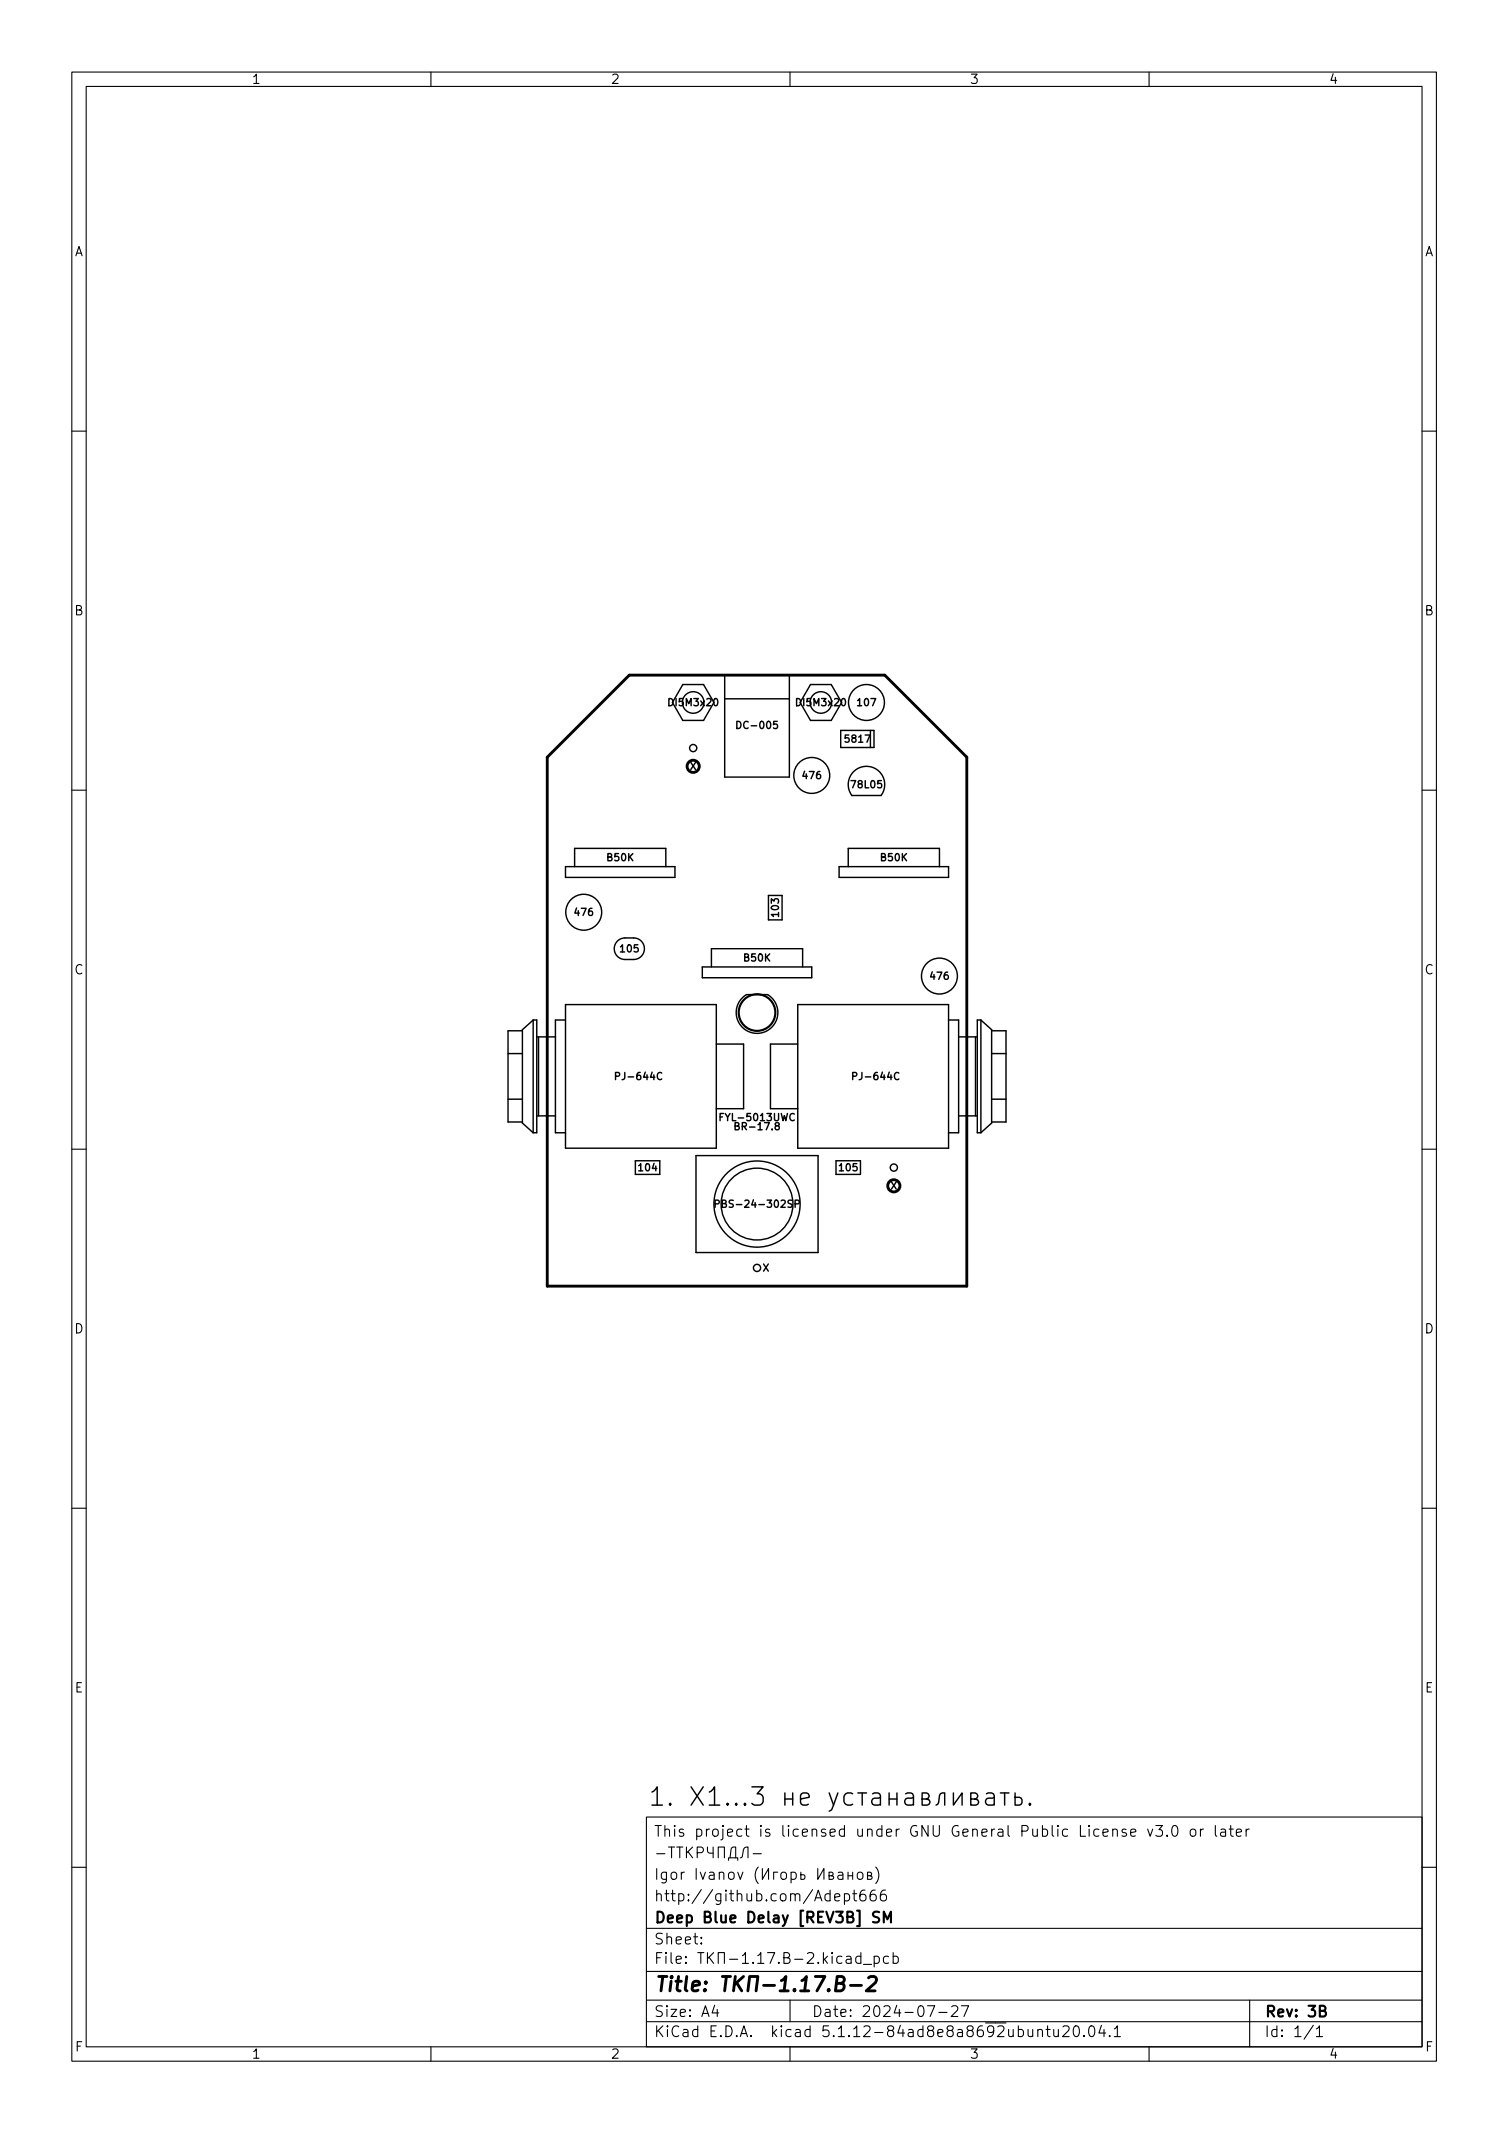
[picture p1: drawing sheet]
<svg xmlns="http://www.w3.org/2000/svg" width="210mm" height="297mm" viewBox="0 0 210 297" stroke-linecap="round" stroke-linejoin="round" font-family="sans-serif">
<defs><g id="words">
<text font-size="3.5" x="90.2" y="251.5">1. X1...3 .</text>
<text font-size="2.8" x="91" y="277.3">Title: -1.17.B-2</text>
<g font-size="2.1">
<text x="91" y="255.8">This project is licensed under GNU General Public License v3.0 or later</text>
<text x="91" y="261.8">Igor Ivanov ( )</text>
<text x="91" y="267.8">Deep Blue Delay [REV3B] SM</text>
<text x="91" y="264.8">http://github.com/Adept666</text>
<text x="91" y="273.5">File: -1.17.B-2.kicad_pcb</text>
<text x="91" y="270.8">Sheet:</text>
<text x="91" y="280.9">Size: A4</text>
<text x="113" y="280.9">Date: 2024-07-27</text>
<text x="176" y="280.9">Rev: 3B</text>
<text x="91" y="283.7">KiCad E.D.A. kicad 5.1.12-84ad8e8a8692ubuntu20.04.1</text>
<text x="176" y="283.7">Id: 1/1</text>
</g>
<g font-size="1.8">
<text x="35" y="11.7">1</text>
<text x="85" y="11.7">2</text>
<text x="135" y="11.7">3</text>
<text x="185" y="11.7">4</text>
<text x="10.3" y="35.7">A</text>
<text x="198.4" y="35.7">A</text>
<text x="10.3" y="85.7">B</text>
<text x="198.4" y="85.7">B</text>
<text x="10.3" y="135.7">C</text>
<text x="198.4" y="135.7">C</text>
<text x="10.3" y="185.7">D</text>
<text x="198.4" y="185.7">D</text>
<text x="10.4" y="235.7">E</text>
<text x="198.4" y="235.7">E</text>
<text x="10.4" y="285.7">F</text>
<text x="35" y="286.7">1</text>
<text x="85" y="286.7">2</text>
<text x="135" y="286.7">3</text>
<text x="185" y="286.7">4</text>
<text x="198.5" y="285.7">F</text>
</g>
<g font-size="1.4">
<text x="93.3" y="98.3">DI5M3x20</text>
<text x="103" y="101.5">DC-005</text>
<text x="111.1" y="98.3">DI5M3x20</text>
<text x="119.5" y="98.3">107</text>
<text x="96.1" y="107.2">X</text>
<text x="117.8" y="103.4">5817</text>
<text x="111.9" y="108.5">476</text>
<text x="118.7" y="109.8">78L05</text>
<text x="84.6" y="119.9">B50K</text>
<text x="122.7" y="119.9">B50K</text>
<text x="80.1" y="127.5">476</text>
<text x="108.5" y="127.6" transform="rotate(-90 108.5 127.6)">103</text>
<text x="86.5" y="132.6">105</text>
<text x="103.6" y="133.9">B50K</text>
<text x="129.6" y="136.4">476</text>
<text x="86.2" y="150.4">PJ-644C</text>
<text x="119.2" y="150.4">PJ-644C</text>
<text x="100.7" y="156.1">FYL-5013UWC</text>
<text x="102.8" y="157.4">BR-17.8</text>
<text x="89" y="163.1">104</text>
<text x="116.9" y="163.1">105</text>
<text x="124" y="165.6">X</text>
<text x="100.6" y="168.2">PBS-24-302SP</text>
<text x="106" y="177.1">X</text>
</g>
</g></defs>
<g fill="none" stroke="#000" stroke-width=".15">
<path d="M10 10h190v277h-190zM12 12h186v273h-186zM60 10v2M110 10v2M160 10v2M10 60h2M198 60h2M10 110h2M198 110h2M10 160h2M198 160h2M10 210h2"/>
<path d="M198 210h2M90 253h108v32h-108zM91.4 258.1h1.2M93.1 257.2h.8M93.5 257.2v1.5M94.2 257.2h.9M94.7 257.2v1.5M95.6 257.2v1.5M95.8 257.9l.6 .8M96.4 257.2l-.8 .9M97.1 258h.6a.41 .41 0 0 0 .3-.4 .41 .41 0 0 0-.3-.4h-.6v1.5M98.5 257.2l.1 .7 .2 .2h.5"/>
<path d="M99.3 257.2v1.5M100 258.7v-1.5h.9v1.5M101.4 259.1v-.4h1.3v.4M101.7 258.7l.1-1.2 .3-.3h.3v1.5M103.1 258.7l.2-.1 .1-.1 .1-.9a.51 .51 0 0 1 .7-.4v1.5M104.9 258.1h1.1M157.4 255.2l.8-.1-.1-.3-.4-.1-.3 .2 .1 .7 .2 .1 .4-.1M159.8 254.7l.4 1 .3-1M160.9 254.2h1l-.5 .6a.41 .41 0 0 1 .5 .3v.3l-.2 .2-.5 .1-.3-.1M162.5 255.6h.1l-.1 .1-.1-.1h.1v.1M163.3 254.4a.36 .36 0 0 1 .4-.2 .36 .36 0 0 1 .2 .3 .77 .77 0 0 1-.4 1.2 .91 .91 0 0 1-.2-1.3zM165.9 254.8a.41 .41 0 0 1 .6 .2v.4a.41 .41 0 0 1-.4 .3 .41 .41 0 0 1-.4-.3v-.4z"/>
<path d="M167.2 254.7v1M167.6 254.7l-.3 .1-.1 .2M169.2 254.2v1.3l.2 .2M170 254.8l.2-.1 .4 .1 .1 .9M170.7 255.1h-.5a.29 .29 0 0 0-.3 .3 .29 .29 0 0 0 .3 .3l.5-.1M171.2 254.7h.5M171.4 254.2v1.3v.1l.3 .1M172.2 255.2l.7-.1-.1-.3-.4-.1-.2 .2v.7l.2 .1 .4-.1M173.5 254.7v1M173.9 254.7l-.2 .1-.2 .2M10 260h2M90 278.5h108"/>
<path d="M90 274.5h108M90 268.5h108M97.7 270.6v.1l-.1-.1h.1v.1M97.7 269.8v.1h-.1l.1-.1v.1M99.5 279.2l-.3 1.1h.9M99.9 279.8v1M105.6 260a1.72 1.72 0 0 0 0 2.3M106.2 260.2v1.5l.8-1.5v1.5M108.3 260.7h-.6v1M108.9 260.8a.41 .41 0 0 1 .6 .2v.4a.41 .41 0 0 1-.4 .3 .41 .41 0 0 1-.4-.3v-.4zM110 278.5v3M110.2 260.8l.4-.1 .3 .3v.4l-.2 .2-.1 .1-.4-.1"/>
<path d="M110.2 260.7v1.5M111.5 260.7v1l.5-.1 .1-.1-.1-.4h-.5M113.9 260.2v1.5l.8-1.5v1.5M114.8 272.8l.4 .6M115.2 272.4l-.5 .6M115.4 261.2l.5-.1 .1-.1-.1-.2-.5-.1v1h.5l.1-.1 .1-.2-.1-.1-.2-.1M115.9 271.9l-.1 .1 .1 .1v-.1v-.1v.2M115.9 272.4v1M116.2 264.2l.7-.1v-.3l-.5-.1-.2 .2 .1 .7 .1 .1 .5-.1M116.7 260.8l.2-.1 .4 .1 .1 .9M117.2 272.5l-.4-.1-.3 .3v.4l.2 .2 .1 .1 .4-.1M117.4 261.1h-.5a.29 .29 0 0 0-.3 .3 .29 .29 0 0 0 .3 .3l.5-.1"/>
<path d="M117.6 263.8l.4-.1 .3 .3v.4l-.1 .2-.2 .1-.4-.1M117.6 263.7v1.5M117.9 272.5l.1-.1 .4 .1 .1 .9M118.1 261.2h.6M118.1 260.7v1M118.5 272.8h-.5a.29 .29 0 0 0-.2 .3 .29 .29 0 0 0 .2 .3l.5-.1M118.7 263.7h.6M118.7 260.7v1M118.9 263.2v1.3l.1 .1 .3 .1M119.5 260.8a.41 .41 0 0 1 .7 .2v.4a.41 .41 0 0 1-.4 .3 .41 .41 0 0 1-.4-.3v-.4zM119.9 272.5l-.5-.1-.2 .3v.4l.1 .2 .1 .1 .5-.1M119.9 271.9v1.5"/>
<path d="M120.2 273.6h1.2M120.4 263.2a.59 .59 0 0 0-.7 .7v.5l.2 .2 .4 .1 .2-.1 .1-.5-.2-.2-.4-.1-.3 .3M120.8 261.2l.5-.1 .1-.1-.1-.2-.5-.1v1h.4l.2-.1v-.2v-.1l-.2-.1M121.7 272.5l.5-.1 .2 .3v.4l-.1 .2-.1 .1-.5-.1M121.7 272.4v1.5M121.9 263.2a.59 .59 0 0 0-.7 .7v.5l.1 .2 .4 .1 .2-.1 .1-.5-.1-.2-.5-.1-.2 .3M121.9 260a1.72 1.72 0 0 1 0 2.3M123.3 263.2a.59 .59 0 0 0-.7 .7v.5l.1 .2 .5 .1 .2-.1v-.5l-.1-.2-.4-.1-.3 .3M123.7 272.5l-.4-.1-.3 .3v.4l.2 .2 .1 .1 .4-.1M124.4 272.5l.4-.1 .3 .3v.4l-.2 .2-.1 .1-.4-.1M124.4 271.9v1.5M129.2 279.3h1l-.7 1.5"/>
<path d="M132.5 279.5l.2-.2 .5 .1a.41 .41 0 0 1 .1 .6l-.9 .8h1M133.9 279.3h1l-.7 1.5M174 278.5v6.5M198 260h2M60 285v2M90 281.5h108M110 285v2M130.7 280.2h1.2M144.5 282.8a.37 .37 0 0 1 .7 0v.8M144.5 282.6v1M145.7 282.6h.5M145.9 282.1v1.3v.1l.3 .1"/>
<path d="M146.7 282.6l.1 .9a.41 .41 0 0 0 .6 0M147.4 282.6v1M148 282.3l.2-.2 .5 .1a.41 .41 0 0 1 .1 .6l-.9 .8h1M149.6 282.3a.36 .36 0 0 1 .4-.2 .36 .36 0 0 1 .2 .3 .77 .77 0 0 1-.4 1.2 .91 .91 0 0 1-.2-1.3zM150.9 283.5h.1l-.1 .1v-.1v.1M151.8 282.2a.36 .36 0 0 1 .6 .2 .77 .77 0 0 1-.5 1.2 1 1 0 0 1-.1-1.4zM153.4 282l-.4 1.1h.9M153.7 282.6v1M154.5 283.5h.1l-.1 .1-.1-.1h.1v.1M155.2 282.5l.4-.4v1.5M155.2 283.6h.8M160 285v2"/>
<path d="M182.9 282l-1.3 2M183.3 282.5l.4-.4v1.5M183.3 283.6h.9"/>
</g>
<path d="M122.4 266.3l-.2-.1-.5 .1a.36 .36 0 0 0-.1 .4 .36 .36 0 0 0 .2 .2 .55 .55 0 0 1 .6 .4l-.1 .3-.2 .1-.5-.1M123.1 267.7v-1.5l.5 1.1 .5-1.1v1.5M183.8 280h.6a.36 .36 0 0 0 .2-.4 .36 .36 0 0 0-.3-.3h-.5v1.5h.5a.4 .4 0 0 0 .3-.4 .4 .4 0 0 0-.3-.4" fill="none" stroke="#000" stroke-width=".3"/>
<path d="M76.2 105.4l11.4-11.4h35.6l11.4 11.4v73.7h-58.4zM111.5 277.2h1.1M111.6 275.8l.7-.6-.3 2M113.5 275.2h1.4l-1.1 2M115.4 277.1h.1l-.1 .1-.1-.1h.1v.1M116.5 276.2h.6a.49 .49 0 0 0 .5-.4 .49 .49 0 0 0-.4-.6h-.6l-.3 2h.8a.53 .53 0 0 0 .4-.5 .53 .53 0 0 0-.4-.5M118.4 276.5h1.5M120.9 275.4l.3-.2h.5a.45 .45 0 0 1 .3 .6l-.1 .3-1.3 1.1h1.3" fill="none" stroke="#000" stroke-width=".4"/>
<g fill="none" stroke="#000" stroke-width=".2">
<path d="M95.1 95.3h2.9l1.4 2.5-1.4 2.5h-2.9l-1.5-2.5zM100.9 94h9v14.2h-9zM100.9 97.3h9M112.9 95.3h2.8l1.5 2.5-1.5 2.5h-2.8l-1.5-2.5zM102.6 100.5a.51 .51 0 0 1 .6 .5 .51 .51 0 0 1-.6 .5zM108.2 100.5h-.5v.4l.1-.1 .4 .1 .1 .1-.1 .4-.1 .1-.4-.1M117.1 101.7h4.6v2.4h-4.6zM118.9 107.4a2.54 2.54 0 0 1 3.4 0 2.54 2.54 0 0 1 .4 3.4h-4.1a2.54 2.54 0 0 1 .3-3.4zM121.2 101.7v2.4M78.7 139.9h21v20h-21zM78.7 120.7h15.3v1.5h-15.3zM80 120.7v-2.6h12.7v2.6"/>
<path d="M86 131.1l.8-.5h1.4a1.5 1.5 0 0 1 1.5 1.5 1.5 1.5 0 0 1-1.5 1.5h-1.2a1.5 1.5 0 0 1-1.4-.9 1.5 1.5 0 0 1 .4-1.6zM97.8 134.7h15.2v1.5h-15.2zM99.1 134.7v-2.6h12.7v2.6M103.3 139l.6-.5h3a2.9 2.9 0 0 1 .9 4.2 2.9 2.9 0 0 1-4.2 .5 2.9 2.9 0 0 1-.3-4.2zM107 124.7h1.9v3.4h-1.9zM111.1 139.9h21v20h-21zM116.8 120.7h15.3v1.5h-15.3zM118.1 120.7v-2.6h12.7v2.6M70.7 153.1h2M70.7 146.7h2M72.7 143.5h-2v12.7h2M74.2 142h.5v15.7h-.5"/>
<path d="M74.2 142l-1.5 1.4v13l1.5 1.3M74.2 142v15.7M74.7 155.4h2.6M74.7 144.4h2.6M75 144.4v11M78.7 142h-1.4v15.7h1.4M85.7 149.9l.5-.1 .1-.1-.1-.3-.5-.1v1M92.1 149.4a.47 .47 0 0 0-.6 .4 .47 .47 0 0 0 .4 .5h.2M99.7 145.4h3.8v9h-3.8M100.3 155.5h.3M100.7 155.1h-.4v1M102.4 156.8h.4l.1-.2-.1-.2-.4-.1v1h.3l.2-.1v-.2l-.2-.2"/>
<path d="M108.1 156.8l-.2-.2 .1-.2 .1-.1 .3 .1 .1 .1v.2l-.5 .1-.1 .2v.1l.2 .2h.3l.1-.2v-.1l-.2-.2M111.1 145.4h-3.8v9h3.8M118.7 149.9l.5-.1 .1-.1v-.3l-.6-.1v1M125.2 149.4a.47 .47 0 0 0-.7 .4 .47 .47 0 0 0 .5 .5h.2M132.1 142h1.4v15.7h-1.4M133.5 155.4h2.6M133.5 144.4h2.6M135.8 144.4v11M136.6 142l1.5 1.4v13l-1.5 1.3M136.6 142h-.5v15.7h.5M136.6 142v15.7M138.1 143.5h2v12.7h-2"/>
<path d="M138.1 153.1h2M138.1 146.7h2M88.5 161.6h3.4v1.9h-3.4zM96.9 160.9h17v13.5h-17zM99.6 167.7l.5-.1v-.1v-.3l-.5-.1v1M110.7 167.7l.5-.1 .1-.1-.1-.3-.5-.1v1M116.4 161.6h3.4v1.9h-3.4zM109.3 250.5h1.1M109.3 249.7v1.7M110.4 249.7v1.7M111.5 250.5l1.2-.2-.1-.5-.3-.1h-.5l-.2 .1-.1 .2v1l.1 .3 .2 .1h.5l.3-.1M115.5 249.7l.6 1.7"/>
<path d="M116.7 249.7l-.9 2.3-.3 .2M118.7 249.8l-.2-.1h-.5l-.2 .1-.3 .4v.7l.3 .4 .2 .1h.5l.2-.1M119.4 249.7h1.3M120.1 249.7v1.7M121.5 249.8l.2-.1h.5l.3 .1 .1 .2v1.4M122.6 250.3l-.2 .1h-.7a.5 .5 0 0 0-.3 .5 .5 .5 0 0 0 .3 .5h.7l.2-.1M123.8 250.5h1.1M123.8 249.7v1.7M124.9 249.7v1.7M126.1 249.8l.2-.1h.5l.3 .1 .1 .2v1.4M127.2 250.3l-.3 .1h-.6a.5 .5 0 0 0-.3 .5 .5 .5 0 0 0 .3 .5h.6l.3-.1M128.4 250.5h.6l.2-.1 .2-.2-.2-.4-.2-.1h-.6v1.7h.7l.3-.1 .1-.4-.1-.2-.4-.2"/>
<path d="M130.3 251.4l.3-.1 .1-.3 .1-1 .1-.2 .3-.1h.3v1.7M132.8 249.7v1.7l1.2-1.7v1.7M135.2 250.5h.6l.2-.1 .1-.2-.1-.4-.2-.1h-.6v1.7h.7l.2-.1 .2-.4-.2-.2-.3-.2M137.4 249.8l.2-.1h.5l.2 .1 .1 .2v1.4M138.4 250.3l-.2 .1h-.6a.5 .5 0 0 0-.4 .5 .5 .5 0 0 0 .4 .5h.6l.2-.1M139.3 249.7h1.2M139.9 249.7v1.7M141.3 249.7v1.7h.6l.3-.1 .1-.3v-.3l-.1-.3-.3-.1h-.6M143.4 251.1l.1 .2-.1 .1-.1-.1 .1-.2v.3"/>
<circle cx="96.5" cy="97.8" r="1.5"/>
<circle cx="114.3" cy="97.8" r="1.5"/>
<circle cx="120.6" cy="97.8" r="2.5"/>
<circle cx="96.5" cy="104.2" r=".5"/>
<circle cx="113" cy="108" r="2.5"/>
<circle cx="81.3" cy="127" r="2.5"/>
<circle cx="130.8" cy="135.9" r="2.5"/>
<circle cx="105.4" cy="141" r="2.5"/>
<circle cx="105.4" cy="141" r="2.6"/>
<circle cx="105.4" cy="167.7" r="6"/>
<circle cx="105.4" cy="167.7" r="5"/>
<circle cx="105.4" cy="176.6" r=".5"/>
<circle cx="124.5" cy="162.6" r=".5"/>
</g>
<use href="#words"/>
</svg>
